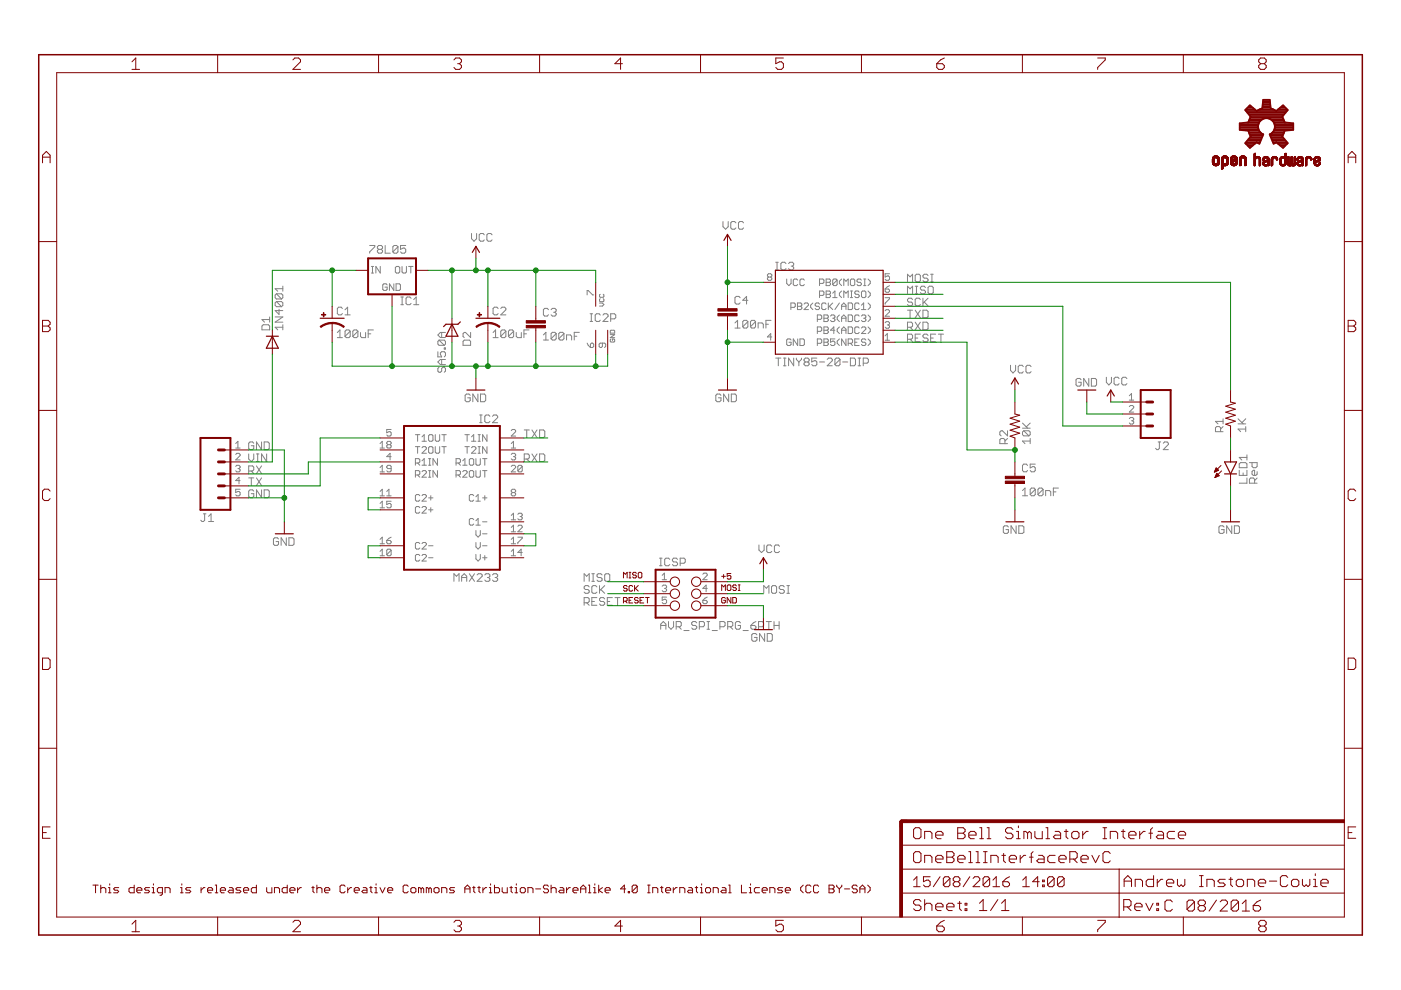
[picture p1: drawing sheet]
<svg xmlns="http://www.w3.org/2000/svg" width="297mm" height="210mm" viewBox="0 0 297 210" stroke-linecap="round" stroke-linejoin="round" font-family="sans-serif">
<g fill="none" stroke="#808080" stroke-width=".21">
<path d="M78.4 52h1.1v.3l-1.1 1.1v.3M78.7 57.9h.5M78.7 56.5h.5M79 56.5v1.4M80.3 52.9l-.3-.3v-.3l.3-.3h.5l.3 .3v.3l-.3 .3M80.3 52.9l-.3 .2v.3l.3 .3h.5l.3-.3v-.3l-.3-.2M80.3 52.9h.5M80.6 56.5v1.4l-.9-1.4v1.4M81.7 52v1.7h1M83.8 56.7l.3-.2h.4l.3 .2v1l-.3 .2h-.4l-.3-.2zM84.4 52.3l-.3-.3h-.5l-.3 .3v1.1M84.4 52.3v1.1l-.3 .3h-.5l-.3-.3"/>
<path d="M84.4 52.3l-1.1 1.1M85.2 56.5v1.2l.3 .2h.4l.3-.2v-1.2M86 52h-1.1v.9l.6-.3h.2l.3 .3v.5l-.3 .3h-.5l-.3-.3M86.6 56.5h1M87.1 56.5v1.4M100 49.5v1.1l.5 .5 .5-.5v-1.1M102.7 49.8l-.3-.3h-.5l-.3 .3v1.1l.3 .2h.5l.3-.2M104.3 49.8l-.2-.3h-.6l-.3 .3v1.1l.3 .2h.6l.2-.2M153.3 47v1.1l.5 .5 .6-.5v-1.1M156 47.2l-.3-.2h-.5l-.3 .2v1.1l.3 .3h.5l.3-.3M157.6 47.2l-.2-.2h-.6l-.2 .2v1.1l.2 .3h.6l.2-.3M162.9 58.7l-.2-.2 .2-.5h.5l.2 .3-.2 .4"/>
<path d="M162.9 58.7l-.2 .3 .2 .4h.5l.2-.2-.2-.5M162.9 58.7h.5M164.5 57.2h.5M164.5 55.6h.5M164.7 55.6v1.6M166.6 55.9l-.2-.3h-.6l-.2 .3v1.1l.2 .2h.6l.2-.2M166.8 59.2v.9l.5 .5 .4-.5v-.9M167.2 55.9l.3-.3h.5l.3 .3v.3l-.3 .2M167.7 56.4h.3M168 56.4l.3 .3v.3l-.3 .2h-.5l-.3-.2M169.1 59.4l-.2-.2h-.5l-.2 .2v.9l.2 .3h.5l.2-.3M170.5 59.4l-.2-.2h-.5l-.2 .2v.9l.2 .3h.5l.2-.3"/>
<path d="M175.2 59.2h.7l.2 .2-.2 .5 .2 .4-.2 .3h-.7zM175.2 59.9h.7M177.5 59.4l-.3-.2h-.4l-.2 .2v.9M177.5 59.4v.9l-.3 .3h-.4l-.2-.3M177.5 59.4l-.9 .9M178.4 59.2l-.4 .4v.5l.4 .5M180.3 59.4l.2-.2h.5l.2 .2v.9l-.2 .3h-.5l-.2-.3zM182.6 59.4l-.2-.2h-.5l-.2 .2 .2 .5h.5l.2 .2-.2 .5h-.5l-.2-.3M183.1 59.2h.5M183.3 59.2v1.4M184 59.2l.5 .4v.5l-.5 .5M188.6 58h-.9v.7l.7-.2 .2 .2v.5l-.2 .2h-.5l-.2-.2"/>
<path d="M192.4 59.8v-1.7l.6 .6 .5-.6v1.7M194 58.4l.3-.3h.6l.2 .3v1.1l-.2 .3h-.6l-.3-.3zM196.8 58.4l-.3-.3h-.5l-.3 .3v.3l.3 .3h.5l.3 .2v.3l-.3 .3h-.5l-.3-.3M197.3 58.1h.6M197.3 59.8h.6M197.6 58.1v1.7M55.5 69.1l.3-.2h1.1l.3 .2v.8h-1.7zM57.2 67.2v1.1M57.2 67.8h-1.7l.6 .5M58.3 67.2h1.7l-1.7 1.1h1.7M58.6 62.3h1.1l.3 .3v.5l-.3 .3M58.6 63.9h1.1l.3 .3v.5l-.3 .3"/>
<path d="M58.6 63.9l-.3 .3v.5l.3 .3h1.1M58.6 62.3l-.3 .3v.5l.3 .3h1.1M58.6 63.9l1.1 1.1M58.6 62.3l1.1 1.1M59.2 65.6v1.1l-.9-.9h1.7M60 69.4h-1.7l.6 .5M60 60.7v1M60 68.9v1M60 61.2h-1.7l.6 .5M71.5 70.5l.6-.5v1.6M71.5 71.6h1.1M72.6 65.4l-.3-.3h-.5l-.3 .3v1.1l.3 .3h.5l.3-.3"/>
<path d="M73.2 66.8h1.1M73.2 65.7l.5-.6v1.7M74.3 70.2v1.1l-.3 .3h-.6l-.2-.3M74.3 70.2l-.3-.2h-.6l-.2 .2v1.1M74.3 70.2l-1.1 1.1M75.9 70.2v1.1l-.3 .3h-.5l-.3-.3M75.9 70.2l-.3-.2h-.5l-.3 .2v1.1M75.9 70.2l-1.1 1.1M76.4 70.5v.8l.3 .3h.8v-1.1M78.1 70.8h.5M79.2 70h-1.1v1.6M82.1 60.4l-.2-.2h-.5l-.2 .2v.9l.2 .3h.5l.2-.3v-.4h-.5"/>
<path d="M83.5 60.2v1.4l-.9-1.4v1.4M84 60.2h.7l.2 .2v.9l-.2 .3h-.7zM85 64.6h.5M85 63h.5M85.3 63v1.6M87.2 63.2l-.3-.2h-.6l-.2 .2v1.1l.2 .3h.6l.3-.3M87.7 64.6h1.1M87.7 63.5l.5-.5v1.6M92.8 74.6v1.1h.8l-.2-.6v-.3l.2-.2h.6l.2 .2v.6l-.2 .3M93.1 77.9l-.3 .2v.6l.3 .2h.3l.2-.2v-.6l.3-.2h.3l.2 .2v.6l-.2 .2M93.1 72.1l-.3 .3v.5l.3 .3h1.1M93.1 72.1h1.1l.2 .3v.5l-.2 .3"/>
<path d="M93.1 72.1l1.1 1.1M93.6 70.5v1.1M93.6 76.2v1.1M94.2 73.8h.2v.2h-.2zM94.4 76.2h-1l-.6 .6 .6 .5h1M94.4 70.5h-1l-.6 .5 .6 .6h1M98.4 72.1h1.1l.3 .3v.8h-1.6v-.8zM99.8 70.5v1.1l-1.1-1.1h-.3l-.2 .3v.5l.2 .3M104.5 71.6h1.1M104.5 70.5l.6-.5v1.6M105.6 65.4l-.3-.3h-.5l-.3 .3v1.1l.3 .3h.5l.3-.3M106.2 65.4l.2-.3h.6l.3 .3v.3l-1.1 1.1h1.1"/>
<path d="M107.3 70.2v1.1l-.3 .3h-.6l-.2-.3M107.3 70.2l-.3-.2h-.6l-.2 .2v1.1M107.3 70.2l-1.1 1.1M108.9 70.2v1.1l-.3 .3h-.5l-.3-.3M108.9 70.2l-.3-.2h-.5l-.3 .2v1.1M108.9 70.2l-1.1 1.1M109.5 70.5v.8l.2 .3h.8v-1.1M111.1 70.8h.5M112.2 70h-1.1v1.6M115.2 71l.5-.5v1.6M115.2 72.1h1.1M116.3 65.7l-.3-.3h-.5l-.3 .3v1l.3 .3h.5l.3-.3"/>
<path d="M116.8 65.7l.3-.3h.5l.3 .3v.2l-.3 .3M117.4 66.2h.2M117.6 66.2l.3 .3v.2l-.3 .3h-.5l-.3-.3M117.9 70.7v1.1l-.3 .3h-.5l-.3-.3M117.9 70.7l-.3-.2h-.5l-.3 .2v1.1M117.9 70.7l-1.1 1.1M119.6 70.7v1.1l-.3 .3h-.6l-.2-.3M119.6 70.7l-.3-.2h-.6l-.2 .2v1.1M119.6 70.7l-1.1 1.1M120.1 72.1v-1.1h.8l.3 .3v.8M121.8 71.3h.5M122.8 70.5h-1v1.6"/>
<path d="M124.5 62.5v-.9h.2l.9 .9h.3M124.5 72.7l.7 1M125.1 68.2h.5M125.1 66.5h.5M125.2 73l.2-.3 .5 .3v.4l-.3 .3h-.4zM125.4 66.5v1.7M127.1 64.3h.6l.3 .3-.3 .3h-.6M127.3 63.3l-.2 .2 .2 .5h.6l.1-.2-.1-.5M127.3 62.4l-.2 .1 .2 .5h.6l.1-.1-.1-.5M127.3 66.8l-.3-.3h-.5l-.3 .3v1.1l.3 .3h.5l.3-.3M127.7 72.7v.7l-.2 .3-.5-.3v-.4l.3-.3h.9l.2 .3v.4l-.2 .3M127.8 66.8l.3-.3h.6l.2 .3v.3l-1.1 1.1h1.1"/>
<path d="M129.4 71h.9l-.9 .6h.9M129.5 67.6h.8l.3-.2v-.6l-.3-.3h-.8v1.7M129.5 71.9l-.1 .2 .1 .4h.7l.1-.2-.1-.4h-.3v.3M129.5 70h.7l.1 .2v.4h-.9v-.4zM155.8 68.5l.6-.6v1.7M155.8 69.6h1.1M156.9 63.1l-.2-.3h-.6l-.3 .3v1.1l.3 .3h.6l.2-.3M158.6 68.2v1.1l-.3 .3h-.6l-.2-.3M158.6 68.2l-.3-.3h-.6l-.2 .3v1.1M158.6 68.2l-1.1 1.1M158.6 63.7h-1.1l.8-.9v1.7M160.2 68.2v1.1l-.3 .3h-.5l-.3-.3"/>
<path d="M160.2 68.2l-.3-.3h-.5l-.3 .3v1.1M160.2 68.2l-1.1 1.1M160.7 69.6v-1.1h.9l.2 .2v.9M162.4 68.7h.5M163.5 67.9h-1.1v1.7M163.6 71.4h-.9l.7-.7v1.4M164.5 75.9h1.1M165 75.9v1.7M166.1 75.9h.5M166.1 77.6h.5M166.4 75.9v1.7M167.7 65.2h.7l.2-.3v-.4l-.2-.3h-.7v1.4"/>
<path d="M167.7 72.1l-.2-.2h-.5l-.2 .2v.9l.2 .3h.5l.2-.3v-.4h-.4M168.3 75.9v1.7l-1.1-1.7v1.7M168.8 75.9v.3l.6 .6M169.1 64.2h.7l.2 .3-.2 .4 .2 .5-.2 .2h-.7zM169.1 64.9h.7M169.1 71.9v1.4l-.9-1.4v1.4M169.4 76.8v.8M169.6 71.9h.7l.2 .2v.9l-.2 .3h-.7zM169.9 75.9v.3l-.5 .6M170.5 64.5l.2-.3h.5l.2 .3v.2l-.9 .9h.9M170.8 76.8l-.3-.3v-.3l.3-.3h.5l.3 .3v.3l-.3 .3M170.8 76.8l-.3 .2v.3l.3 .3h.5l.3-.3v-.3l-.3-.2"/>
<path d="M170.8 76.8h.5M172.3 64.2l-.4 .5v.5l.4 .4M173.2 75.9h-1.1v.9l.6-.3h.2l.3 .3v.5l-.3 .3h-.5l-.3-.3M173.3 70.3h.7l.2-.3v-.4l-.2-.3h-.7v1.4M173.3 67.7h.7l.2-.2v-.5l-.2-.2h-.7v1.4M173.3 72.8h.7l.2-.2v-.5l-.2-.2h-.7v1.4M173.8 76.8h1M173.8 60.1h.7l.2-.2v-.5l-.2-.2h-.7v1.4M173.8 62.6h.7l.2-.2v-.5l-.2-.2h-.7v1.4M173.8 64.5l-.3-.3h-.4l-.3 .3 .3 .4h.4l.3 .3-.3 .4h-.4l-.3-.2M174.7 66.8h.7l.2 .2-.2 .5 .2 .4-.2 .3h-.7zM174.7 69.3h.7l.2 .3-.2 .4 .2 .5-.2 .2h-.7z"/>
<path d="M174.7 71.9h.7l.2 .2-.2 .5 .2 .4-.2 .3h-.7zM174.7 72.6h.7M174.7 67.5h.7M174.7 70h.7M175.2 61.7h.7l.2 .2-.2 .5 .2 .5-.2 .2h-.7zM175.2 64.5l-.3-.3h-.4l-.3 .3v.9l.3 .2h.4l.3-.2M175.2 62.4h.7M175.4 76.2l.3-.3h.5l.3 .3v.3l-1.1 1.1h1.1M175.6 64.2v1.4M175.9 64.9l.7 .7M176.1 67l.2-.2h.5l.2 .2-.2 .5M176.6 62.2l.4-.5v1.4"/>
<path d="M176.6 63.1h.9M176.6 64.2l-1 1M176.6 67.5h.2M176.8 67.5l.2 .2-.2 .5h-.5l-.2-.3M177 71.9h-.9v.7l.7-.3 .2 .3v.4l-.2 .3h-.5l-.2-.3M177 70h-.9l.7-.7v1.4M178 66.8l-.5 .4v.5l.5 .5M178 71.9l-.5 .4v.5l.5 .5M178 69.3l-.5 .5v.5l.5 .4M178 64.2l-1 1.4M178.1 76.2l-.3-.3h-.5l-.3 .3v1.1M178.1 76.2v1.1l-.3 .3h-.5l-.3-.3"/>
<path d="M178.1 76.2l-1.1 1.1M178.4 61.7l-.4 .5v.4l.4 .5M178.4 65.6v-.9l.5-.5 .5 .5v.9M178.4 68.2v-1l.5-.4 .5 .4v1M178.4 70.7v-.9l.5-.5 .5 .5v.9M178.4 64.9h1M178.4 67.5h1M178.4 70h1M178.6 76.8h1.1M178.9 60.6v-1.4l.5 .4 .4-.4v1.4M178.9 63.1v-1.4l.5 .5 .4-.5v1.4M179.4 71.9v1.4l-1-1.4v1.4"/>
<path d="M179.8 64.2h.7l.3 .3v.9l-.3 .2h-.7zM179.8 72.8h.7l.3-.2v-.5l-.3-.2h-.7v1.4M179.8 66.8h.7l.3 .2v.9l-.3 .3h-.7zM179.8 69.3h.7l.3 .3v.9l-.3 .2h-.7zM180.3 75.9h.8l.3 .3v1.1l-.3 .3h-.8zM180.3 61.7h.5M180.3 63.1h.5M180.3 72.8l.5 .5M180.5 61.7v1.4M181.2 72.6h.5M181.9 75.9h.6M181.9 77.6h.6"/>
<path d="M182.2 61.9l-.3-.2h-.4l-.3 .2 .3 .5h.4l.3 .2-.3 .5h-.4l-.3-.2M182.2 64.5l-.3-.3h-.4l-.3 .3v.9l.3 .2h.4l.3-.2M182.2 67l-.3-.2h-.4l-.3 .2v.9l.3 .3h.4l.3-.3M182.2 69.6l-.3-.3h-.4l-.3 .3v.9l.3 .2h.4l.3-.2M182.2 71.9h-1v1.4h1M182.2 75.9v1.7M182.6 67l.3-.2h.4l.3 .2-.3 .5M182.6 69.6l.3-.3h.4l.3 .3v.2l-1 .9h1M182.6 65.6h1M182.6 64.7l.5-.5v1.4M182.9 61.7h.4l.3 .2v1l-.3 .2h-.4l-.3-.2v-1zM183 77h.8l.3-.2v-.6l-.3-.3h-.8v1.7"/>
<path d="M183.1 60.6h.5M183.1 67.5h.2M183.3 67.5l.3 .2-.3 .5h-.4l-.3-.3M183.6 72.1l-.3-.2h-.4l-.3 .2 .3 .5h.4l.3 .2-.3 .5h-.4l-.3-.3M184 66.8l.5 .4v.5l-.5 .5M184 61.7l.5 .5v.4l-.5 .5M184 64.2l.5 .5v.5l-.5 .4M184 69.3l.5 .5v.5l-.5 .4M184 71.9l.5 .4v.5l-.5 .5M187.7 72.1h.9M187.7 61.3h.7l.2 .4-.2 .3h-.5l-.2-.3zM187.7 63.1h.9v.3l-.9 .9v.2"/>
<path d="M187.7 65.9l.2-.2h.5l.2 .2v.2l-.9 1h.9M187.7 68.4l.2-.2h.5l.2 .2-.2 .5M187.7 71.2l.4-.5v1.4M188.1 68.9h.3M188.4 68.9l.2 .2-.2 .5h-.5l-.2-.2M188.6 60.6l-.9 .7M192.4 69.4h.8l.3-.3v-.5l-.3-.3h-.8v1.6M192.4 62.3v-1.6l.6 .5 .5-.5v1.6M192.4 71.9h.8l.3-.2v-.6l-.3-.3h-.8v1.7M192.4 65.8h1.1M193 71.9l.5 .6M193 65.8v1.6"/>
<path d="M193 69.4l.5 .5M193.5 63.5l-.3-.3h-.5l-.3 .3v.3l.3 .3h.5l.3 .2v.3l-.3 .3h-.5l-.3-.3M194 62.3h.6M194 60.7h.6M194 71.7h.6M194 65.8l1.1 1.6M194 68.3l1.1 1.6M194.3 60.7v1.6M195.1 63.5l-.2-.3h-.6l-.3 .3v1.1l.3 .3h.6l.2-.3M195.1 70.8h-1.1v1.7h1.1M195.1 65.8l-1.1 1.6M195.1 68.3l-1.1 1.6"/>
<path d="M195.7 68.3h.8l.3 .3v1.1l-.3 .2h-.8zM195.7 65.8h.8l.3 .2v1.1l-.3 .3h-.8zM195.7 63.2v1.7M196 64.1l.8 .8M196.2 61l-.3-.3h-.5l-.3 .3v.2l.3 .3h.5l.3 .3v.2l-.3 .3h-.5l-.3-.3M196.8 61l.2-.3h.6l.3 .3v1l-.3 .3h-.6l-.2-.3zM196.8 71.1l-.3-.3h-.5l-.3 .3v.3l.3 .3h.5l.3 .2v.3l-.3 .3h-.5l-.3-.3M196.8 63.2l-1.1 1.1M197.3 71.7h.6M198.4 70.8h-1.1v1.7h1.1M198.9 70.8h1.1M199.5 70.8v1.7"/>
<path d="M214.2 77.4v1.1l.6 .6 .5-.6v-1.1M217 77.7l-.3-.3h-.5l-.3 .3v1.1l.3 .3h.5l.3-.3M218.6 77.7l-.3-.3h-.5l-.3 .3v1.1l.3 .3h.5l.3-.3M234.6 80v1.1l.5 .5 .5-.5v-1.1M50 96.4l.2-.3h.5l.2 .3v.2l-.9 .9h.9M50 95h.9M50 98.9l.2-.2h.5l.2 .2-.2 .5M50 94l.4-.4v1.4M50.4 99.4h.3M50.7 99.4l.2 .2-.2 .5h-.5l-.2-.3M52.7 96.2v1.1l.6 .6 .5-.6v-1.1M52.7 99.9h.9l.2-.3v-.5l-.2-.3h-.9v1.6"/>
<path d="M53.3 99.9l.5 .5M53.8 94l-.2-.3h-.6l-.3 .3v1.1l.3 .2h.6l.2-.2v-.6h-.5M54.4 98.8l1.1 1.6M54.4 96.2h.5M54.4 97.9h.5M54.6 96.2v1.7M55.5 93.7v1.6l-1.1-1.6v1.6M55.5 98.8l-1.1 1.6M56 93.7h.8l.3 .3v1.1l-.3 .2h-.8zM56.5 96.2v1.7l-1-1.7v1.7M80.6 95h.9M80.6 94l.4-.4v1.4"/>
<path d="M80.6 99.1l.4-.4v1.4M82.2 94.3l-.2-.3 .2-.4h.5l.2 .2-.2 .5M82.2 94.3l-.2 .2v.3l.2 .2h.5l.2-.2v-.3l-.2-.2M82.2 94.3h.5M82.9 91.1h-.9v.7l.7-.3 .2 .3v.4l-.2 .3h-.5l-.2-.3M82.9 99.4h-.7l-.2-.3 .2-.4h.5l.2 .2v.9l-.2 .3h-.5l-.2-.3M82.9 96.8h-.9l.7-.7v1.4M88.1 92.2h.9M88.1 94.7h.9M88.1 98.2h.7l.2-.3v-.4l-.2-.3h-.7v1.4M88.5 92.2v1.4M88.5 94.7v1.4"/>
<path d="M88.5 98.2l.5 .4M89.5 93.6h.9M89.5 94.9l.2-.2h.5l.2 .2v.3l-.9 .9h.9M89.5 98.6h.9M89.5 92.6l.4-.4v1.4M89.5 97.7l.4-.5v1.4M90.9 97.2h.4M90.9 98.6h.4M90.9 99.8h.4M91.1 92.2h.5l.2 .2v.9l-.2 .3h-.5l-.2-.3v-.9zM91.1 94.7h.5l.2 .2v1l-.2 .2h-.5l-.2-.2v-1zM91.1 97.2v1.4"/>
<path d="M91.1 99.8v1.4M92.3 92.2v1.1l.2 .3h.5l.2-.3v-1.1M92.3 94.7v1.2l.2 .2h.5l.2-.2v-1.2M92.8 97.2v1.4l-1-1.4v1.4M92.8 99.8v1.4l-1-1.4v1.4M93.7 92.2h.9M93.7 94.7h.9M94.1 92.2v1.4M94.1 94.7v1.4M96.7 98.2h.7l.2-.3v-.4l-.2-.3h-.7v1.4M97.2 98.2l.4 .4M98.1 97.7l.5-.5v1.4"/>
<path d="M98.1 98.6h.9M98.6 92.2h.9M98.6 94.7h.9M99 92.2v1.4M99 94.7v1.4M99.7 83.8l-.3-.3h-.5l-.3 .3v1.1l.3 .3h.5l.3-.3v-.6h-.6M99.7 97.2h.5l.2 .3v.9l-.2 .2h-.5l-.2-.2v-.9zM99.7 99.8h.5l.2 .2v.9l-.2 .3h-.5l-.2-.3v-.9zM100 94.9l.2-.2h.5l.2 .2v.3l-.9 .9h.9M100 92.6l.4-.4v1.4M100 93.6h.9M100.9 97.2v1.2l.2 .2h.5l.2-.2v-1.2"/>
<path d="M100.9 99.8v1.1l.2 .3h.5l.2-.3v-1.1M101.3 83.5v1.7l-1.1-1.7v1.7M101.4 92.2h.4M101.4 93.6h.4M101.4 94.7h.4M101.4 96.1h.4M101.6 92.2v1.4M101.6 94.7v1.4M101.7 89.6h.5M101.7 88h.5M101.9 83.5h.8l.3 .3v1.1l-.3 .3h-.8zM102 88v1.6"/>
<path d="M102.3 97.2h1M102.3 99.8h1M102.8 97.2v1.4M102.8 99.8v1.4M103.3 92.2v1.4l-1-1.4v1.4M103.3 94.7v1.4l-1-1.4v1.4M103.9 88.3l-.3-.3h-.5l-.3 .3v1l.3 .3h.5l.3-.3M104.4 88.3l.3-.3h.5l.3 .3v.2l-1.1 1.1h1.1M108.4 94l.5-.4v1.4M108.4 91.3l.2-.2h.5l.2 .2v.2l-.9 1h.9M108.4 96.4l.2-.3h.5l.2 .3-.2 .4M108.4 98.9l.2-.2h.5l.2 .2v.2l-.9 1h.9"/>
<path d="M108.4 95h.9M108.9 96.8h.2M109.1 96.8l.2 .2-.2 .5h-.5l-.2-.2M110.7 98.9v.9l-.2 .3h-.5l-.2-.3M110.7 98.9l-.2-.2h-.5l-.2 .2v.9M110.7 98.9l-.9 .9M111.1 91.2h1.1M111.1 97.3h.9l.2-.3v-.5l-.2-.3h-.9v1.7M111.7 91.2v1.6M111.7 97.3l.5 .6M112.8 91.2l1.1 1.6M112.8 96.2l1.1 1.7"/>
<path d="M113.9 91.2l-1.1 1.6M113.9 96.2l-1.1 1.7M114.4 91.2h.8l.3 .2v1.1l-.3 .3h-.8zM114.4 96.2h.8l.3 .3v1.1l-.3 .3h-.8zM152.9 83.8l-.3-.3h-.6l-.2 .3v1.1l.2 .3h.6l.3-.3v-.6h-.6M154.5 83.5v1.7l-1.1-1.7v1.7M155 83.5h.9l.2 .3v1.1l-.2 .3h-.9zM213.1 94.1v-.9l-.3-.2h-.5l-.3 .2v.9h1.6M213.6 91.3v1.1l-1.1-1.1h-.2l-.3 .3v.6l.3 .2M213.6 93l-.5 .5M216.8 90.8h1.6M216.8 89.7l1.1 1.1"/>
<path d="M217.1 91.3h1l.3 .3v.6l-.3 .2M217.1 91.3l-.3 .3v.6l.3 .2h1M217.1 91.3l1 1.1M217.9 98.7l-.3-.3h-.5l-.3 .3v1.1l.3 .2h.5l.3-.2M218.4 93v1.1M218.4 93.5h-1.6l.5 .6M218.4 89.7l-.8 .8M219.5 98.4h-1.1v.8l.6-.3h.2l.3 .3v.6l-.3 .2h-.5l-.3-.2M229.2 80.5l-.3-.3h-.5l-.3 .3v1.1l.3 .3h.5l.3-.3v-.6h-.5M230.8 80.2v1.7l-1-1.7v1.7M231.4 80.2h.8l.3 .3v1.1l-.3 .3h-.8zM237.3 80.3l-.3-.3h-.5l-.3 .3v1l.3 .3h.5l.3-.3"/>
<path d="M238.9 80.3l-.2-.3h-.6l-.3 .3v1l.3 .3h.6l.2-.3M239.4 83.9l.5-.5v1.4M239.4 84.8h1M239.4 86.2l.3-.2h.4l.3 .2v.2l-1 1h1M239.4 88.8l.3-.3h.4l.3 .3-.3 .4M239.9 89.2h.2M240.1 89.2l.3 .3-.3 .4h-.4l-.3-.2M245.6 93.7h.5M245.8 93.7v1.4l-.2 .2h-.3l-.3-.2M246.6 94l.3-.3h.6l.2 .3v.2l-1.1 1.1h1.1M258.8 91.5v-.8l-.3-.3h-.5l-.3 .3v.8h1.6M259.3 90.4l-.5 .6"/>
<path d="M259.3 89.3h-1.6l.5 .6M259.3 88.8v1.1M262.5 89.9h1.6M262.5 88.8l1.1 1.1M262.7 99.7v1.1h1.7v-1.1M263 98.1h1.1l.3 .3v.8h-1.7v-.8zM264.1 91h-1.6l.5 .5M264.1 90.4v1.1M264.1 88.8l-.8 .8M264.4 96.4v1.1M264.4 97h-1.7l.6 .5M264.9 98.1h1.6v.8l-.2 .3h-.6l-.2-.3v-.8"/>
<path d="M266.5 100v.5l-.2 .3h-.6l-.2-.3v-.5l.2-.3h.3v1.1M43.1 108.9h.6M43.4 108.9v1.4l-.3 .3h-.3l-.2-.3M44.2 110.6h1.1M44.2 109.5l.5-.6v1.7M50.9 103.7h-.9v.7l.4-.2 .5 .2v.5l-.2 .2h-.5l-.2-.2M50.9 101.9h-.9l.7-.7v1.4M52.7 101.3h1.1M53.3 101.3v1.7M53.8 104.1l-.2-.2h-.6l-.3 .2v1.1l.3 .3h.6l.2-.3v-.5h-.5M54.4 101.3l1.1 1.7M55.5 103.9v1.6l-1.1-1.6v1.6"/>
<path d="M55.5 101.3l-1.1 1.7M56 103.9h.8l.3 .2v1.1l-.3 .3h-.8zM59.1 114.3l-.3-.3h-.5l-.3 .3v1.1l.3 .2h.5l.3-.2v-.6h-.6M60.7 114v1.6l-1.1-1.6v1.6M61.3 114h.8l.2 .3v1.1l-.2 .2h-.8zM80.6 105.1h.9M80.6 115.3h.9M80.6 100.1h.9M80.6 106.7l.4-.4v1.4M80.6 104.2l.4-.5v1.4M80.6 114.4l.4-.5v1.4M80.6 116.9l.4-.5v1.4"/>
<path d="M80.6 107.7h.9M80.6 117.8h.9M82 105.1h.9M82 114.6h.7l.2 .5-.2 .2h-.5l-.2-.2zM82 104.2l.5-.5v1.4M82.9 106.3h-.9v.7l.5-.3 .4 .3v.4l-.2 .3h-.5l-.2-.3M82.9 116.7l-.2-.3h-.5l-.2 .3v.9M82.9 116.7v.9l-.2 .2h-.5l-.2-.2M82.9 113.9l-.9 .7M82.9 116.7l-.9 .9M88.1 100.7h.7l.2-.2v-.5l-.2-.2h-.7v1.4M88.5 100.7l.5 .5"/>
<path d="M89 107.6l-.2-.2h-.5l-.2 .2v1l.2 .2h.5l.2-.2M89 105.1l-.2-.2h-.5l-.2 .2v.9l.2 .3h.5l.2-.3M89 115.3l-.2-.3h-.5l-.2 .3v.9l.2 .2h.5l.2-.2M89 117.8l-.2-.2h-.5l-.2 .2v.9l.2 .3h.5l.2-.3M89.5 107.6l.2-.2h.5l.2 .2v.3l-.9 .9h.9M89.5 105.1l.2-.2h.5l.2 .2v.2l-.9 1h.9M89.5 115.3l.2-.3h.5l.2 .3v.2l-.9 .9h.9M89.5 100l.2-.2h.5l.2 .2v.2l-.9 1h.9M89.5 117.8l.2-.2h.5l.2 .2v.2l-.9 1h.9M90.9 115.7h.9M90.9 105.6h.9M90.9 101.2h.4"/>
<path d="M90.9 108.1h.9M90.9 118.3h.9M91.3 105.1v.9M91.3 107.6v1M96.7 100.7h.7l.2-.2v-.5l-.2-.2h-.7v1.4M97.2 100.7l.4 .5M98.1 100l.2-.2h.5l.2 .2v.2l-.9 1h.9M100.4 105.1l-.2-.2h-.5l-.2 .2v.9l.2 .3h.5l.2-.3M100.4 110.2l-.2-.3h-.5l-.2 .3v.9l.2 .2h.5l.2-.2M100.9 105.3l.5-.4v1.4M100.9 110.4l.5-.5v1.4M100.9 112.5v.9l.5 .5 .4-.5v-.9"/>
<path d="M100.9 115v1l.5 .4 .4-.4v-1M100.9 117.6v.9l.5 .5 .4-.5v-.9M100.9 111.3h.9M100.9 106.3h.9M102.3 115.7h1M102.3 113.2h1M102.3 110.6h1M102.3 105.6h1M102.3 118.3h1M102.8 105.1v.9M102.8 117.8v.9M108.4 114.4l.5-.5v1.4"/>
<path d="M108.4 109.3l.5-.5v1.4M108.4 111.8l.5-.4v1.4M108.4 116.9l.5-.5v1.4M108.4 115.3h.9M108.4 112.8h.9M108.4 110.2h.9M108.4 117.8h.9M108.6 104.4l-.2 .3 .2 .4h.5l.2-.2-.2-.5M108.6 104.4l-.2-.2 .2-.5h.5l.2 .3-.2 .4M108.6 104.4h.5M109.8 113.9h.9v.2l-.9 1v.2M109.8 109.1l.2-.3h.5l.2 .3-.2 .4"/>
<path d="M109.8 111.6l.2-.2h.5l.2 .2v.2l-.9 1h.9M110.3 109.5h.2M110.5 109.5l.2 .2-.2 .5h-.5l-.2-.2M110.7 117.1h-.9l.7-.7v1.4M139.8 120h.6M139.8 118.3h.6M140.1 118.3v1.7M142 118.6l-.3-.3h-.5l-.3 .3v1.1l.3 .3h.5l.3-.3M143.7 118.6l-.3-.3h-.6l-.2 .3v.3l.2 .2h.6l.3 .3v.3l-.3 .3h-.6l-.2-.3M144.2 119.4h.8l.3-.3v-.5l-.3-.3h-.8v1.7M160.9 115.5v1.1l.6 .6 .5-.6v-1.1M163.6 115.8l-.2-.3h-.6l-.2 .3v1.1l.2 .3h.6l.2-.3"/>
<path d="M165.3 115.8l-.3-.3h-.5l-.3 .3v1.1l.3 .3h.5l.3-.3M213.8 111.7l-.3-.2h-.5l-.3 .2v1.1l.3 .3h.5l.3-.3v-.5h-.5M215.4 111.5v1.6l-1-1.6v1.6M216 111.5h.8l.3 .2v1.1l-.3 .3h-.8zM216.8 104l.5-.5v1.6M216.8 105.1h1.1M219.5 103.8v1l-.3 .3h-.5l-.3-.3M219.5 103.8l-.3-.3h-.5l-.3 .3v1M219.5 103.8l-1.1 1M221.1 103.8v1l-.2 .3h-.6l-.2-.3M221.1 103.8l-.2-.3h-.6l-.2 .3v1M221.1 103.8l-1 1"/>
<path d="M221.7 105.1v-1.1h.8l.3 .3v.8M223.3 104.3h.6M224.4 103.5h-1.1v1.6M259.5 111.7l-.3-.2h-.5l-.3 .2v1.1l.3 .3h.5l.3-.3v-.5h-.5M261.2 111.5v1.6l-1.1-1.6v1.6M261.7 111.5h.8l.3 .2v1.1l-.3 .3h-.8zM263.6 100.3v.5M264.4 101.3v1.1h-1.7M266 102.4v-.8l-.3-.3h-.5l-.3 .3v.8h1.6M266.5 101.3l-.5 .6M96.2 123.3v-1.7l.6 .6 .5-.6v1.7M97.9 123.3v-1.1l.5-.6 .6 .6v1.1"/>
<path d="M97.9 122.4h1.1M99.5 121.6l1.1 1.7M100.6 121.6l-1.1 1.7M101.2 121.9l.2-.3h.6l.2 .3v.3l-1 1.1h1M102.8 121.9l.3-.3h.5l.3 .3v.3l-.3 .2M103.3 122.4h.3M103.6 122.4l.3 .3v.3l-.3 .3h-.5l-.3-.3M104.4 121.9l.3-.3h.5l.3 .3v.3l-.3 .2M105 122.4h.2M105.2 122.4l.3 .3v.3l-.3 .3h-.5l-.3-.3M123.8 123.3v-1.7l.6 .6 .5-.6v1.7M123.8 127.8h.9l.2-.3v-.5l-.2-.3h-.9v1.6"/>
<path d="M124.4 127.8l.5 .5M124.9 124.4l-.2-.2h-.6l-.3 .2v.3l.3 .3h.6l.2 .3v.2l-.2 .3h-.6l-.3-.3M125.5 123.3h.5M125.5 121.6h.5M125.5 127.5h.5M125.8 121.6v1.7M126.6 124.4l-.3-.2h-.5l-.3 .2v1.1l.3 .3h.5l.3-.3M126.6 126.7h-1.1v1.6h1.1M127.1 124.2v1.6M127.4 125l.8 .8M127.7 121.9l-.3-.3h-.6l-.2 .3v.3l.2 .2h.6l.3 .3v.3l-.3 .3h-.6l-.2-.3M128.2 121.9l.3-.3h.5l.3 .3v1.1l-.3 .3h-.5l-.3-.3z"/>
<path d="M128.2 127l-.3-.3h-.5l-.3 .3v.3l.3 .2h.5l.3 .3v.3l-.3 .2h-.5l-.3-.2M128.2 124.2l-1.1 1.1M128.8 127.5h.5M129.8 126.7h-1v1.6h1M130.4 126.7h1.1M130.9 126.7v1.6M140.1 133.4v-1.1l.5-.5 .6 .5v1.1M140.1 132.6h1.1M140.4 122l.5-.5v1.4M140.4 122.9h.9M140.4 124.3l.2-.2h.5l.2 .2-.2 .5M140.9 124.8h.2"/>
<path d="M141.1 124.8l.2 .2-.2 .5h-.5l-.2-.3M141.3 126.6h-.9v.7l.5-.2 .4 .2v.5l-.2 .2h-.5l-.2-.2M141.7 131.8v1.1l.6 .5 .5-.5v-1.1M143.4 132.9h.8l.2-.3v-.5l-.2-.3h-.8v1.6M143.9 132.9l.5 .5M145 133.7h1.1M147.7 132.1l-.3-.3h-.5l-.3 .3v.2l.3 .3h.5l.3 .3v.2l-.3 .3h-.5l-.3-.3M148.3 132.9h.8l.3-.3v-.5l-.3-.3h-.8v1.6M149 121.8l.2-.3h.5l.2 .3v.2l-.9 .9h.9M149 127.3h.7l.2 .5-.2 .2h-.5l-.2-.2zM149.9 131.8h.6M149.9 133.4h.6"/>
<path d="M149.9 124.8h-.9l.7-.7v1.4M149.9 126.6l-.9 .7M150.2 131.8v1.6M151 133.7h1.1M152.6 132.9h.9l.2-.3v-.5l-.2-.3h-.9v1.6M154.3 132.9h.8l.3-.3v-.5l-.3-.3h-.8v1.6M154.8 132.9l.6 .5M157 132.1l-.3-.3h-.5l-.3 .3v1l.3 .3h.5l.3-.3v-.5h-.5M157.5 133.7h1.1M159.2 132.6h.8l.3 .3v.2l-.3 .3h-.5l-.3-.3zM160.3 131.8l-.6 .3-.5 .5M160.5 134.6l-.3-.3h-.5l-.3 .3v1.1l.3 .3h.5l.3-.3v-.6h-.6"/>
<path d="M160.8 132.9h.8l.3-.3v-.5l-.3-.3h-.8v1.6M161.9 125.8v-1.6l.6 .5 .5-.5v1.6M162.1 134.3v1.7l-1.1-1.7v1.7M162.5 131.8h1.1M162.7 134.3h.8l.2 .3v1.1l-.2 .3h-.8zM163 131.8v1.6M163.8 124.2h.6l.3 .2v1.1l-.3 .3h-.6l-.2-.3v-1.1zM164.1 132.6h1.1M164.1 131.8v1.6M165.2 131.8v1.6M166.3 124.4l-.3-.2h-.5l-.3 .2v.3l.3 .3h.5l.3 .3v.2l-.3 .3h-.5l-.3-.3M166.8 124.2h.6"/>
<path d="M166.8 125.8h.6M167.1 124.2v1.6"/>
</g>
<g fill="none" stroke="#800000" stroke-width=".21">
<path d="M12 15.4h273v179h-273zM28 13.1l.8-.8v2.4M28 14.7h1.6M46.1 11.6v3.8M62.1 12.7l.4-.4h.8l.4 .4v.4l-1.6 1.6h1.6M80.3 11.6v3.8M96.2 12.7l.4-.4h.8l.4 .4v.4l-.4 .4M97 13.5h.4M97.4 13.5l.4 .4v.4l-.4 .4h-.8l-.4-.4M114.4 11.6v3.8M132 13.5h-1.6l1.2-1.2v2.4M148.5 11.6v3.8"/>
<path d="M166.1 12.3h-1.6v1.2l.8-.4h.4l.4 .4v.8l-.4 .4h-.8l-.4-.4M182.6 11.6v3.8M198.6 13.5h1.2l.4 .4v.4l-.4 .4h-.8l-.4-.4zM200.2 12.3l-.8 .4-.8 .8M216.8 11.6v3.8M232.7 12.3h1.6v.4l-1.6 1.6v.4M250.9 11.6v3.8M267.3 13.5l-.4-.4v-.4l.4-.4h.8l.4 .4v.4l-.4 .4M267.3 13.5l-.4 .4v.4l.4 .4h.8l.4-.4v-.4l-.4-.4M267.3 13.5h.8M9 34.5v-1.6l.8-.8 .8 .8v1.6M9 33.3h1.6"/>
<path d="M257 34.5h.5M257 34.4h.4M257 34.3h.4M257 34.2h.4M257 34.1h.4M257 34h.4M257 33.9h.4M257 33.8h.4M257 33.7h.4M257.1 34.5l.4 .1M257.1 33.6h.4M257.1 34.7h.6"/>
<path d="M257.1 34.6h.5M257.1 34.6h.4M257.1 34.8h1.3M257.2 34.8h1.2M257.2 33.4h1.2M257.2 33.3l1.2 .1M257.2 34.9h1.2M257.2 33.3h1.2M257.3 33.3h1M257.3 35h1M257.3 33.2h1M257.4 35h.8"/>
<path d="M257.4 33.1h.8M257.4 35.1h.8M257.5 33.7h-.5M257.5 33.5l-.4 .1M257.5 33.1h.5M257.6 35.1h.4M257.6 33.5h-.5M257.6 33h.3M258 33.5h.5M258 34.6h.5M258.1 33.6h.4M258.1 34.5h.4"/>
<path d="M258.1 34.4h.4M258.1 34.3h.4M258.1 34.2h.4M258.1 34.1h.4M258.1 34h.4M258.1 33.9h.4M258.1 33.8h.4M258.1 33.7h.4M258.4 33.4l-1.3 .1M258.5 34.7h-.6M258.5 34.6l-.5 .1M259 35.7h.4"/>
<path d="M259 35.6h.4M259 35.5h.4M259 35.4h.4M259 35.3h.4M259 35.2h.4M259 35h1.1M259 34.9h1.3M259 34.8h1.4M259 34.7h.6M259 34.6l.5 .1M259 34.6h.4M259 34.5h.4"/>
<path d="M259 34.4h.4M259 34.3h.4M259 34.2h.4M259 34.1h.4M259 34h.4M259 33.9h.4M259 33.8h.4M259 33.7h.4M259 33.6h.4M259.1 33.4h1.2M259.1 33.3h1.2M259.2 35.8h-.2"/>
<path d="M259.2 33.3h1M259.2 33.2h1M259.3 35.8h-.3M259.3 33.1h.8M259.4 35.7l-.4 .1M259.4 35.1l-.4 .1M259.4 33.6h-.4M259.5 33.5h-.5M259.5 33.1h.5M259.5 35.1h.4M259.5 33h.3M259.9 33.5h.5"/>
<path d="M259.9 34.7h.5M259.9 33.5l.5 .1M260 34.6h.4M260 33.6h.4M260 34.5h.4M260 33.7h.4M260.1 34.4h.3M260.1 34.3h.3M260.1 34.2h.3M260.1 34.1h.3M260.1 34h.3M260.1 33.9h.3"/>
<path d="M260.1 33.8h.3M260.1 35.1h-1.1M260.2 35h-1.2M260.3 34.9h-1.3M260.3 34.8h-1.3M260.4 33.4l-1.4 .1M260.4 34.7h-.6M260.9 34.6h.5M260.9 34.6h.4M260.9 34.5h.4M260.9 34.4h.4M260.9 34h1.4"/>
<path d="M260.9 33.9h.4M260.9 33.8h.3M260.9 33.8h.4M260.9 33.7h.4M260.9 33.6h.4M260.9 34.7h.6M260.9 34.8h1.4M261 33.4h1.2M261 34.8h1.2M261 33.4h1.3M261 34.9h1.2M261 33.3h1.2"/>
<path d="M261.1 33.3h1M261.1 35h1M261.2 33.2h.9M261.2 35h.8M261.2 33.1h.8M261.2 35.1h.8M261.3 33.7l-.4 .1M261.3 33.6h-.4M261.3 33.1h.6M261.4 33.5l-.5 .1M261.4 35.1h.4M261.4 34.4h-.5"/>
<path d="M261.5 33.5h-.6M261.5 33.9h.8M261.5 33h.2M261.6 34.3l-.7 .1M261.6 33.9h.7M261.7 34.3h-.8M261.7 33.8h.6M261.8 34.2h-.9M261.8 33.8h.5M261.8 33.5h.5M261.9 34.7h.4M261.9 33.5h.4"/>
<path d="M261.9 34.6h.4M261.9 33.6h.4M261.9 34.2h-1M261.9 33.7h.4M261.9 34.5h.4M262 34.4h.3M262 34.1h-1.1M262.1 34.3h.2M262.2 34.1h-1.3M262.3 34.2h.1M262.3 34h-1.4M262.3 34.7h-.5"/>
<path d="M262.3 33.4l-1.4 .1M262.8 35.1h.3M262.8 34.9h.4M262.8 34.8h.4M262.8 34.7h.4M262.8 34.6h.4M262.8 34.5h.4M262.8 34.4h.4M262.8 34.3h.4M262.8 34.2h.4M262.8 34.1h.4M262.8 34h.4"/>
<path d="M262.8 33.9h.4M262.8 33.8h.4M262.8 33.7h.4M262.8 35.1h.1M262.9 33.4h1.3M262.9 33.4h1.2M263 33.3h1.1M263.1 33.2h.9M263.1 33.1h.8M263.1 35l-.3 .1M263.2 35h-.4M263.2 33.6l-.4 .1"/>
<path d="M263.2 33.6h-.4M263.3 33.5l-.5 .1M263.3 33.1h.5M263.4 33.5h-.6M263.4 33h.3M263.7 33.5h.5M263.8 33.5l.4 .1M263.8 33.6h.5M263.9 35.1h.3M263.9 35h.4M263.9 34.9h.4M263.9 34.8h.4"/>
<path d="M263.9 34.7h.4M263.9 34.6h.4M263.9 34.5h.4M263.9 34.4h.4M263.9 34.3h.4M263.9 34.2h.4M263.9 34.1h.4M263.9 34h.4M263.9 33.9h.4M263.9 33.8h.4M263.9 33.7h.4M263.9 35.1h.1"/>
<path d="M264.2 33.4l-1.4 .1M264.2 35l-.3 .1M265.9 33.3l1.2 .1M265.9 35h.3M265.9 34.9h.3M265.9 34.8h.3M265.9 34.7h.3M265.9 34.6h.3M265.9 34.5h.3M265.9 34.4h.3M265.9 34.3h.3M265.9 34.2h.3"/>
<path d="M265.9 34.1h.3M265.9 34h.3M265.9 33.9h.3M265.9 33.8h.3M265.9 33.7h.3M265.9 33.6h.4M265.9 33.4h1.2M265.9 33.3h1.1M265.9 33.2l1 .1M265.9 33.2h.3M265.9 33.1h.3M265.9 33h.3"/>
<path d="M265.9 32.9h.3M265.9 32.8h.3M265.9 32.7h.3M265.9 32.6h.3M266 32.6h.2M266 32.5h.2M266.1 35.1l-.2 .1M266.2 35.1h-.3M266.2 33.8h-.3M266.3 33.6l-.4 .1M266.4 33.5l-.5 .1M266.4 33.2h.4"/>
<path d="M266.5 33.5h-.6M266.7 33.5h.5M266.8 33.5l.4 .1M266.9 33.6h.3M266.9 33.6h.4M267 33.7h.3M267 35h.3M267 34.9h.3M267 34.8h.3M267 34.7h.3M267 34.6h.3M267 34.5h.3"/>
<path d="M267 34.4h.3M267 34.3h.3M267 34.2h.3M267 34.1h.3M267 34h.3M267 33.9h.3M267 33.8h.3M267 35.2h.1M267.1 35.1l-.1 .1M267.1 33.4l-1.2 .1M267.3 35.1h-.3M267.3 35h-.3"/>
<path d="M267.7 34.7h.3M267.7 34.6h.3M267.7 33.8h.3M267.7 34.8h.4M267.7 34h.1M267.7 33.7h.3M267.8 34.9h.4M267.8 33.7h.3M267.8 34.9h.8M267.8 35h.8M267.8 33.5h1.2M267.9 35l.7 .1"/>
<path d="M267.9 33.4h1M267.9 35.1h.7M268 34.2h1.1M268 33.9h-.3M268 33.8l-.3 .1M268 33.3h.8M268 34.6h-.3M268.1 35.1h.5M268.1 34.5l-.4 .1M268.1 33.6l-.3 .1M268.1 33.3h.7M268.1 34.5h-.4"/>
<path d="M268.1 33.6h-.3M268.1 35.2h.4M268.1 34.1h1M268.2 33.2h.4M268.2 33.5l-.4 .1M268.2 34.4l-.4 .1M268.3 34.1h.8M268.3 35.2h.1M268.3 33.5h-.5M268.3 34.4h-.5M268.4 34.9h.1M268.4 34h.7"/>
<path d="M268.5 34.3l-.7 .1M268.5 34h.6M268.5 33.5h.5M268.6 34.3h-.8M268.6 33.5h.4M268.6 33.9h.5M268.7 34.2h-.8M268.7 33.6h.3M268.7 33.9h.4M268.7 33.6l.4 .1M268.8 34.3h.3M268.8 34.2h.3"/>
<path d="M268.8 33.7h.3M268.8 35h.3M268.8 34.9h.3M268.8 34.8h.3M268.8 34.7h.3M268.8 34.6h.3M268.8 34.5h.3M268.8 34.4h.3M268.8 33.8h.3M269 35.1l-.2 .1M269.1 35.1h-.3M269.5 35h.3"/>
<path d="M269.5 34.9h.3M269.5 34.8h.3M269.5 34.7h.3M269.5 34.6h.3M269.5 34.5h.3M269.5 34.4h.3M269.5 34.3h.3M269.5 34.2h.3M269.5 34.1h.3M269.5 34h.3M269.5 33.9h.3M269.5 33.8h.3"/>
<path d="M269.5 33.8h.4M269.5 33.7h.4M269.6 35.2h.1M269.7 35.1l-.2 .1M269.7 33.4h1M269.8 35.1h-.3M269.8 33.3h.8M269.9 33.3h.7M269.9 33.6l-.3 .1M269.9 33.6h-.3M270 33.2h.4M270 33.5l-.4 .1"/>
<path d="M270.1 33.5h-.5M270.3 33.5h.5M270.4 33.5l.4 .1M270.5 33.6h.4M270.6 33.6h.3M270.6 33.7h.3M270.6 33.8h.3M270.8 33.4l-1.2 .1M270.8 33.9h-.2M271.3 34.6h.4M271.3 34.5h.3M271.3 34.4h.3"/>
<path d="M271.3 34.3h.3M271.3 34.2h.3M271.3 34.1h.3M271.3 34h.3M271.3 33.9h.3M271.3 33.8h.3M271.4 34.6h.3M271.4 33.7h.3M271.4 34.7h.3M271.4 34.8h.4M271.4 34.8h.3M271.4 34.9h.5"/>
<path d="M271.5 34.9h1.1M271.5 35h1M271.5 33.4h1.2M271.6 35h.9M271.6 35.1h.8M271.6 33.3h1.1M271.7 33.7l-.4 .1M271.7 33.3h1M271.7 33.6l-.3 .1M271.7 35.1h.6M271.7 33.6h-.3M271.8 35.2h.4"/>
<path d="M271.8 33.5l-.4 .1M271.8 33.2h.4M271.9 33.5h-.5M272 35.2h.1M272.1 34.9h.5M272.1 33.5h.6M272.2 33.5h.5M272.3 34.8h.4M272.3 33.6h.4M272.4 33.6h.3M272.4 34.6h.3M272.4 33.7h.3"/>
<path d="M272.4 34.5h.3M272.4 34.4h.3M272.4 34.3h.3M272.4 34.2h.3M272.4 34.1h.3M272.4 34h.3M272.4 33.9h.3M272.4 33.8h.3M272.4 33.2h.3M272.4 33.1h.3M272.4 33h.3M272.4 32.9h.3"/>
<path d="M272.4 32.8h.3M272.4 32.7h.3M272.4 32.6h.3M272.5 32.6h.2M272.6 32.5h.1M272.6 34.8h-.4M272.7 34.7h-.3M272.7 33.4l-1.2 .1M273 33.3h.3M273 34.6h.3M273 34.5h.3M273 34.4h.3"/>
<path d="M273 34.3h.3M273 34.2h.3M273 34.1h.3M273 34h.3M273 33.9h.3M273 33.8h.3M273 33.7h.3M273 33.6h.3M273 33.5h.3M273 33.4h.3M273 34.9h.4M273 34.8h.3"/>
<path d="M273 34.7h.3M273 34.9h1.6M273.1 35h1.5M273.1 33.3h.2M273.1 35.1h1.4M273.2 33.2h.1M273.2 35.1h.5M273.3 35.2h.4M273.5 35.2h.1M273.5 34.9h.7M273.6 34.8h.5M273.7 34.8h.3"/>
<path d="M273.7 34.7h.3M273.7 34.6h.3M273.7 34.5h.3M273.7 34.4h.3M273.7 34.3h.3M273.7 34.2h.3M273.7 34.1h.3M273.7 33.3h.3M273.7 34h.3M273.7 33.9h.3M273.7 33.8h.3M273.7 33.7h.3"/>
<path d="M273.7 33.6h.3M273.7 33.5h.3M273.7 33.4h.3M273.8 33.3h.2M273.9 33.2h.1M273.9 35.1h.5M274 35.2h.4M274.2 34.9h.5M274.4 34.8h.3M274.4 34.7h.3M274.4 33.3h.3M274.4 34.6h.3"/>
<path d="M274.4 34.5h.3M274.4 34.4h.3M274.4 34.3h.3M274.4 34.2h.3M274.4 34.1h.3M274.4 34h.3M274.4 33.9h.3M274.4 33.8h.3M274.4 33.7h.3M274.4 33.6h.3M274.4 33.5h.3M274.4 33.4h.3"/>
<path d="M274.5 33.3h.2M274.6 33.2h.1M274.7 34.8h-.4M275 34.8h.3M275 34.7h.3M275 34.6h.3M275 34.8h.4M275 33.7h.3M275 34.9h.8M275 34.9h.5M275 33.6h.4M275.1 35h.8"/>
<path d="M275.1 34h-.1M275.1 33.5h1.1M275.1 33.4h1.1M275.2 34.2h.7M275.2 33.4h.9M275.2 35.1h.7M275.2 33.9h-.2M275.3 33.8l-.3 .1M275.3 33.3h.8M275.3 33.8h-.3M275.3 35.1h.6M275.3 34.5l-.3 .1"/>
<path d="M275.3 33.3h.7M275.3 33.6l-.3 .1M275.4 34.5h-.4M275.4 34.1h.9M275.4 35.2h.4M275.4 33.5l-.4 .1M275.4 33.2h.5M275.4 34.4l-.4 .1M275.5 34.1h.8M275.5 33.5h-.4M275.6 34.4h-.6M275.6 34.9h.2"/>
<path d="M275.6 34h.7M275.7 34.3l-.7 .1M275.7 34h.6M275.7 33.5h.5M275.8 34.3h-.7M275.9 33.5h.4M275.9 33.9h.4M275.9 33.6h.4M276 33.9h.3M276 33.6h.3M276 33.7h.3M276 34.2h.3"/>
<path d="M276 33.8h.3M276.1 35h.2M276.1 34.9h.2M276.1 34.8h.2M276.1 34.7h.2M276.1 34.6h.2M276.1 34.5h.2M276.1 34.4h.2M276.1 34.3h.2M276.1 35.2h.1M276.2 35.1l-.1 .1M276.3 35.1h-.2"/>
<path d="M276.3 34.2h-1.1M276.8 35h.3M276.8 34.9h.3M276.8 34.8h.3M276.8 34.7h.3M276.8 34.6h.3M276.8 34.5h.3M276.8 34.4h.3M276.8 34.3h.3M276.8 34.2h.3M276.8 34.1h.3M276.8 34h.3"/>
<path d="M276.8 33.9h.3M276.8 33.8h.3M276.8 33.7h.3M276.8 35.2h.1M276.9 33.5h1.1M276.9 35.1l-.1 .1M276.9 33.4h1.1M277 33.4h.9M277.1 35.1h-.3M277.1 33.3h.8M277.1 33.3h.7M277.1 33.6l-.3 .1"/>
<path d="M277.2 33.6h-.4M277.2 33.2h.5M277.2 33.5l-.4 .1M277.4 33.5h-.5M277.6 33.5h.5M277.7 33.5l.4 .1M277.7 33.6h.4M277.8 33.6h.3M277.8 33.8h.4M277.8 33.7h.4M277.9 33.9h.1M278.1 33.8l-.2 .1"/>
<path d="M278.6 34.7h.4M278.6 34.6h.3M278.6 34.5h.3M278.6 34.1h1.1M278.6 34.1h.3M278.6 34h.3M278.6 33.9h.3M278.6 33.8h.3M278.6 33.7h.3M278.6 34.8h.4M278.6 33.6h.4M278.7 34.8h.4"/>
<path d="M278.7 34.9h.5M278.7 34.9h1.1M278.8 33.4h1M278.8 35h.9M278.8 35.1h.9M278.8 33.3h.9M278.9 33.7l-.3 .1M278.9 33.3h.7M278.9 34.5h-.3M279 33.6l-.4 .1M279 35.1h.6M279 34.4l-.4 .1"/>
<path d="M279 33.5l-.3 .1M279 33.2h.5M279.1 35.2h.4M279.2 34.4h-.6M279.2 33.5h-.5M279.2 35.2h.1M279.3 34.3l-.7 .1M279.4 33.5h.5M279.4 34.9h.4M279.4 34.3h-.8M279.4 33.9h.6M279.5 34.2h-.9"/>
<path d="M279.5 33.5l.4 .1M279.5 33.9h.5M279.6 33.6h.3M279.6 34.7h.3M279.6 33.7h.3M279.7 34.6h.3M279.7 34.2h-1.1M279.7 33.8h.3M279.7 33.7l.3 .1M279.7 34.5h.3M279.8 35h-1M279.8 34.4h.2"/>
<path d="M279.8 33.4l-1.1 .1M279.9 34.8h-.4M279.9 34.1h-.8M279.9 34h-.7M280 34h-.7M285.8 33.3h1.6M285.8 34.5v-1.6l.8-.8 .8 .8v1.6M8.2 51.2h3.8M75.5 57.3h2.5M88.2 57.3h2.5M100.9 52.2v2.6M126.3 59.9v5"/>
<path d="M154.2 49.7v2.5M161.9 59.9h2.5M187.2 59.9h2.6M285 51.2h3.8M9 67.9h1.2l.4 .4v.4l-.4 .4 .4 .4v.4l-.4 .4h-1.2zM9 69.1h1.2M57.7 70v5.1M70.4 64.9v2.6M70.4 68.5v4.1M83.1 62.4v2.5M95.8 67.5v5.1M103.4 64.9v2.6"/>
<path d="M103.4 68.5v4.1M113.6 64.9v3.1M113.6 69.5v3.1M126.3 70v5.1M128.8 70v5.1M154.2 62.4v3M154.2 67v3M161.9 72.6h2.5M187.2 62.4h2.6M187.2 72.6h2.6M187.2 64.9h2.6M187.2 67.5h2.6"/>
<path d="M187.2 70h2.6M285.8 67.9h1.2l.4 .4v.4l-.4 .4 .4 .4v.4l-.4 .4h-1.2zM285.8 69.1h1.2M8.2 87h3.8M47.6 95.4h5.1M47.6 97.9h5.1M80.6 92.9h5.1M80.6 95.4h5.1M80.6 97.9h5.1M100.9 80.2v2.5M106 92.9h5.1M106 95.4h5.1"/>
<path d="M106 97.9h5.1M154.2 80.2v2.5M215.2 80.2v2.5M215.2 85.2v2.6l1 .2-2 .7 2 .6-2 .6 2 .7-2 .6 2 .6-2 .7 1 .4v2.5M215.2 97.9v3.1M230.4 82.7v2.5M235.5 82.7v2.5M238 85.2h5.1M238 87.8h5.1M238 90.3h5.1M257.6 99.9h.4M257.6 99.8h.6"/>
<path d="M257.7 99.7h.6M257.7 99.5h.5M257.8 99.4h.2M257.8 99.3h.1M257.9 99.2l.5 .5-.9 .4zM258.9 98.7l-1.4 1.4M259 99.8l-1.4 1.4M260.9 82.7v2.5l1 .3-2 .6 2 .7-2 .6 2 .6-2 .7 2 .6-2 .6 1 .4v2.6M260.9 95.4v2.5M285 87h3.8M10.6 104.1l-.4-.4h-.8l-.4 .4v1.6l.4 .4h.8l.4-.4M47.6 100.5h5.1"/>
<path d="M47.6 105.6h5.1M47.6 103h5.1M60.3 110.6v2.6M80.6 100.5h5.1M80.6 115.7h5.1M80.6 105.6h5.1M80.6 108.1h5.1M80.6 118.3h5.1M106 100.5h5.1M106 115.7h5.1M106 113.2h5.1M106 110.6h5.1"/>
<path d="M106 105.6h5.1M106 118.3h5.1M161.9 118.3v2.5M215.2 102.5v3.1M215.2 108.1v2.5M257.5 100h.2M257.6 101.2h.1M257.7 101.1h.2M257.7 101h.5M257.8 100.9h.7M257.8 100.7h.6M257.9 100.6h.3"/>
<path d="M257.9 100.5h.2M258 100.4h.1M258.5 100.9l-.5-.5-.4 .8M258.5 100.9l-.9 .3M260.9 100.5v2.5M260.9 108.1v2.5M287.4 104.1l-.4-.4h-.8l-.4 .4v1.6l.4 .4h.8l.4-.4M8.2 122.8h3.8M9 139.5h1.2l.4 .4v1.6l-.4 .4h-1.2zM132.2 122.5v-1.2l.4 .5 .4-.5v1.2M132.2 127.5h.6l.2-.2v-.4l-.2-.2h-.6v1.1M132.6 127.5l.4 .3"/>
<path d="M133 124.4l-.2-.3h-.4l-.2 .3 .2 .3h.4l.2 .2-.2 .4h-.4l-.2-.2M133.4 127.3h.4M133.4 122.5h.4M133.4 121.3h.4M133.6 121.3v1.2M134.1 126.7h-.7v1.1h.7M134.1 124.4l-.2-.3h-.3l-.2 .3v.7l.2 .2h.3l.2-.2M134.5 124.1v1.2M134.7 124.7l.6 .6M134.9 121.6l-.2-.3h-.4l-.2 .3 .2 .3h.4l.2 .2-.2 .4h-.4l-.2-.2M135.3 126.9l-.2-.2h-.4l-.2 .4 .2 .2h.4l.2 .4-.2 .1h-.4l-.2-.1M135.3 124.1l-.8 .8"/>
<path d="M135.5 121.3h.4l.2 .3v.7l-.2 .2h-.4l-.2-.2v-.7zM135.7 127.3h.4M136.5 123.3h5.6M136.5 125.9h5.6M136.5 128.4h5.6M136.5 126.7h-.8v1.1h.8M136.9 126.7h.7M137.3 126.7v1.1M148.6 123.3h5.6M148.6 125.9h5.6M148.6 128.4h5.6M153 125.2v-1.2l.4 .4 .4-.4v1.2"/>
<path d="M153 122.2h.8M153.4 121.8v.8M153.8 126.9l-.2-.2h-.4l-.2 .2v.8l.2 .1h.4l.2-.1v-.4h-.4M154.4 124h.4l.2 .2v.8l-.2 .2h-.4l-.2-.2v-.8zM155 121.6h-.8v.6l.4-.2 .4 .2v.4l-.2 .2h-.4l-.2-.2M155 126.7v1.1l-.8-1.1v1.1M155.4 126.7h.5l.2 .2v.8l-.2 .1h-.5zM156.1 124.2l-.2-.2h-.3l-.2 .2 .2 .4h.3l.2 .2-.2 .4h-.3l-.2-.2M156.5 124h.4M156.5 125.2h.4M156.7 124v1.2M161.9 131v2.5"/>
<path d="M285 122.8h3.8M285.8 139.5h1.2l.4 .4v1.6l-.4 .4h-1.2zM8.2 158.6h3.8M285 158.6h3.8M9 176.5h.8M10.6 175.3h-1.6v2.4h1.6M191.1 179.2h93.9M193.7 175.9l.4-.4h.8l.4 .4v1.5l-.4 .4h-.8l-.4-.4zM196 177.8v-1.5h1.2l.4 .4v1.1M198.4 177.1h1.5v-.4l-.4-.4h-.7l-.4 .4v.7l.4 .4h.7M203.1 175.5h1.1l.4 .4v.4l-.4 .4 .4 .4v.3l-.4 .4h-1.1zM203.1 176.7h1.1"/>
<path d="M205.4 177.1h1.5v-.4l-.3-.4h-.8l-.4 .4v.7l.4 .4h.8M207.7 175.5h.4v2.3M207.7 177.8h.8M209.3 175.5h.4v2.3M209.3 177.8h.8M214.8 175.9l-.4-.4h-.8l-.4 .4v.4l.4 .4h.8l.4 .4v.3l-.4 .4h-.8l-.4-.4M215.5 177.8h.8M215.5 176.3h.4v1.5M215.9 175.1v.4M217.9 176.7l.3-.4 .5 .4v1.1M217.9 176.7l-.4-.4h-.4v1.5M217.9 176.7v1.1"/>
<path d="M219.4 176.3v1.1l.4 .4h1.2v-1.5M221.8 175.5h.3v2.3M221.8 177.8h.7M223.7 176.3h.8l.4 .4v1.1h-1.2l-.4-.4 .4-.3h1.2M225.7 176.3h.7M226 175.9v1.5l.4 .4M227.6 176.3h.8l.4 .4v.7l-.4 .4h-.8l-.4-.4v-.7zM229.6 176.3v1.5M230.7 176.3h-.4l-.7 .8M233.8 175.5h.8M233.8 177.8h.8M234.2 175.5v2.3"/>
<path d="M235.4 177.8v-1.5h1.2l.4 .4v1.1M237.7 176.3h.8M238.1 175.9v1.5l.4 .4M239.3 177.1h1.6v-.4l-.4-.4h-.8l-.4 .4v.7l.4 .4h.8M241.6 176.3v1.5M242.8 176.3h-.4l-.8 .8M243.6 176.7h.8M244.4 175.5l-.4 .4v1.9M245.5 176.3h.8l.4 .4v1.1h-1.2l-.3-.4 .3-.3h1.2M249 176.3h-1.1l-.4 .4v.7l.4 .4h1.1M249.8 177.1h1.6v-.4l-.4-.4h-.8l-.4 .4v.7l.4 .4h.8M285.8 176.5h.8"/>
<path d="M287.4 175.3h-1.6v2.4h1.6M19.7 187.7h1.1M20.3 187.7v1.6M21.4 187.7v1.6M21.4 188.5l.2-.3h.6l.2 .3v.8M23 188.2h.3v1.1M23 189.3h.5M23.3 187.4v.3M25.2 188.2h-.8l-.3 .3 .3 .2h.5l.3 .3-.3 .3h-.8M28 195.9l.8-.8v2.4M28 197.5h1.6M28.4 187.7v1.6h-.8l-.3-.3v-.5l.3-.3h.8"/>
<path d="M29 188.7h1.1v-.2l-.3-.3h-.5l-.3 .3v.5l.3 .3h.5M31.7 188.2h-.8l-.3 .3 .3 .2h.5l.3 .3-.3 .3h-.8M32.3 188.2h.2v1.1M32.3 189.3h.5M32.5 187.4v.3M34.4 189.3h-.8l-.2-.3v-.5l.2-.3h.8v1.3l-.2 .3h-.3M35 189.3v-1.1h.8l.3 .3v.8M38.3 188.2h.2v1.1M38.3 189.3h.5M38.5 187.4v.3M40.4 188.2h-.8l-.3 .3 .3 .2h.6l.2 .3-.2 .3h-.9M42.6 188.2v1.1"/>
<path d="M43.5 188.2h-.3l-.6 .5M44 188.7h1.1v-.2l-.3-.3h-.5l-.3 .3v.5l.3 .3h.5M45.6 187.7h.3v1.6M45.6 189.3h.6M46.1 194.4v3.8M46.7 188.7h1.1v-.2l-.3-.3h-.5l-.3 .3v.5l.3 .3h.5M48.6 188.2h.6l.2 .3v.8h-.8l-.2-.3 .2-.3h.8M51.1 188.2h-.8l-.3 .3 .3 .2h.5l.3 .3-.3 .3h-.8M51.6 188.7h1.1v-.2l-.2-.3h-.6l-.3 .3v.5l.3 .3h.6M54.4 187.7v1.6h-.8l-.3-.3v-.5l.3-.3h.8M56.5 188.2v.8l.3 .3h.8v-1.1M58.2 189.3v-1.1h.8l.3 .3v.8"/>
<path d="M60.9 187.7v1.6h-.8l-.3-.3v-.5l.3-.3h.8M61.4 188.7h1.1v-.2l-.2-.3h-.6l-.3 .3v.5l.3 .3h.6M62.1 195.5l.4-.4h.8l.4 .4v.4l-1.6 1.6h1.6M63.1 188.2v1.1M63.9 188.2h-.3l-.5 .5M66.1 188.2h.5M66.4 187.9v1.1l.2 .3M67.2 188.5l.3-.3h.5l.3 .3v.8M67.2 187.7v1.6M68.8 188.7h1.1v-.2l-.3-.3h-.5l-.3 .3v.5l.3 .3h.5M73.2 187.9l-.3-.2h-.5l-.3 .2v1.1l.3 .3h.5l.3-.3M73.7 188.2v1.1"/>
<path d="M74.5 188.2h-.2l-.6 .5M75.1 188.7h1.1v-.2l-.3-.3h-.5l-.3 .3v.5l.3 .3h.5M77 188.2h.6l.2 .3v.8h-.8l-.3-.3 .3-.3h.8M78.4 188.2h.5M78.6 187.9v1.1l.3 .3M79.5 188.2h.2v1.1M79.5 189.3h.5M79.7 187.4v.3M80.3 194.4v3.8M80.6 188.2l.5 1.1 .5-1.1M82.2 188.7h1.1v-.2l-.3-.3h-.5l-.3 .3v.5l.3 .3h.5M86.6 187.9l-.3-.2h-.6l-.2 .2v1.1l.2 .3h.6l.3-.3"/>
<path d="M87.4 188.2h.5l.3 .3v.5l-.3 .3h-.5l-.3-.3v-.5zM89.3 188.5l-.3-.3h-.3v1.1M89.3 188.5v.8M89.3 188.5l.3-.3 .2 .3v.8M90.9 188.5l-.3-.3h-.2v1.1M90.9 188.5v.8M90.9 188.5l.3-.3 .3 .3v.8M92.3 188.2h.5l.3 .3v.5l-.3 .3h-.5l-.3-.3v-.5zM93.6 189.3v-1.1h.9l.2 .3v.8M96.2 195.5l.4-.4h.8l.4 .4v.4l-.4 .4M96.4 188.2h-.9l-.2 .3 .2 .2h.6l.3 .3-.3 .3h-.8M97 196.3h.4"/>
<path d="M97.4 196.3l.4 .4v.4l-.4 .4h-.8l-.4-.4M98.6 189.3v-1.1l.5-.5 .6 .5v1.1M98.6 188.5h1.1M100.2 188.2h.5M100.5 187.9v1.1l.2 .3M101.3 188.2h.5M101.6 187.9v1.1l.2 .3M102.4 188.2v1.1M103.2 188.2h-.3l-.5 .5M103.7 188.2h.3v1.1M103.7 189.3h.6M104 187.4v.3"/>
<path d="M104.8 187.7v1.6h.8l.3-.3v-.5l-.3-.3h-.8M106.5 188.2v.8l.2 .3h.8v-1.1M108.1 188.2h.5M108.4 187.9v1.1l.2 .3M109.2 188.2h.3v1.1M109.2 189.3h.5M109.5 187.4v.3M110.6 188.2h.5l.3 .3v.5l-.3 .3h-.5l-.3-.3v-.5zM111.9 189.3v-1.1h.8l.3 .3v.8M113.6 188.5h1M114.4 194.4v3.8M116.3 187.9l-.3-.2h-.5l-.3 .2v.3l.3 .3h.5l.3 .2v.3l-.3 .3h-.5l-.3-.3"/>
<path d="M116.8 188.5l.3-.3h.5l.3 .3v.8M116.8 187.7v1.6M118.7 188.2h.6l.2 .3v.8h-.8l-.2-.3 .2-.3h.8M120.1 188.2v1.1M120.9 188.2h-.3l-.5 .5M121.5 188.7h1.1v-.2l-.3-.3h-.5l-.3 .3v.5l.3 .3h.5M123.1 188.5h1.1M123.1 189.3v-1.1l.6-.5 .5 .5v1.1M124.8 187.7h.2v1.6M124.8 189.3h.5M125.8 188.2h.3v1.1M125.8 189.3h.6"/>
<path d="M126.1 187.4v.3M126.9 187.7v1.6M127.7 188.2l-.8 .5 .8 .6M128.3 188.7h1.1v-.2l-.3-.3h-.5l-.3 .3v.5l.3 .3h.5M132 196.3h-1.6l1.2-1.2v2.4M132.7 188.5h-1.1l.8-.8v1.6M133.2 189h.3v.3h-.3zM135.1 187.9l-.3-.2h-.5l-.3 .2v1.1M135.1 187.9v1.1l-.3 .3h-.5l-.3-.3M135.1 187.9l-1.1 1.1M137.3 187.7h.5M137.3 189.3h.5"/>
<path d="M137.6 187.7v1.6M138.4 189.3v-1.1h.8l.3 .3v.8M140 188.2h.6M140.3 187.9v1.1l.3 .3M141.1 188.7h1.1v-.2l-.3-.3h-.5l-.3 .3v.5l.3 .3h.5M142.7 188.2v1.1M143.6 188.2h-.3l-.6 .5M144.1 189.3v-1.1h.8l.3 .3v.8M146 188.2h.6l.2 .3v.8h-.8l-.2-.3 .2-.3h.8M147.4 188.2h.5M147.7 187.9v1.1l.2 .3M148.5 188.2h.3v1.1"/>
<path d="M148.5 189.3h.5M148.5 194.4v3.8M148.8 187.4v.3M149.8 188.2h.6l.3 .3v.5l-.3 .3h-.6l-.2-.3v-.5zM151.2 189.3v-1.1h.8l.3 .3v.8M153.1 188.2h.6l.2 .3v.8h-.8l-.3-.3 .3-.3h.8M154.5 187.7h.2v1.6M154.5 189.3h.5M157.2 187.7v1.6h1.1M158.9 188.2h.2v1.1M158.9 189.3h.5M159.1 187.4v.3"/>
<path d="M161 188.2h-.8l-.3 .3v.5l.3 .3h.8M161.6 188.7h1.1v-.2l-.3-.3h-.6l-.2 .3v.5l.2 .3h.6M163.2 189.3v-1.1h.8l.3 .3v.8M165.9 188.2h-.8l-.3 .3 .3 .2h.6l.2 .3-.2 .3h-.9M166.1 195.1h-1.6v1.2l.8-.4h.4l.4 .4v.8l-.4 .4h-.8l-.4-.4M166.5 188.7h1.1v-.2l-.3-.3h-.5l-.3 .3v.5l.3 .3h.5M170.3 187.7l-.5 .5v.5l.5 .6M171.9 187.9l-.2-.2h-.6l-.2 .2v1.1l.2 .3h.6l.2-.3M173.6 187.9l-.3-.2h-.5l-.3 .2v1.1l.3 .3h.5l.3-.3M175.8 187.7h.8l.2 .2v.3l-.2 .3 .2 .2v.3l-.2 .3h-.8zM175.8 188.5h.8M177.4 187.7v.2l.5 .6"/>
<path d="M177.9 188.5v.8M178.5 187.7v.2l-.6 .6M179 188.5h1.1M181.8 187.9l-.3-.2h-.5l-.3 .2v.3l.3 .3h.5l.3 .2v.3l-.3 .3h-.5l-.3-.3M182.3 188.5h1.1M182.3 189.3v-1.1l.6-.5 .5 .5v1.1M182.6 194.4v3.8M184 187.7l.5 .5v.5l-.5 .6M191.1 189.4h93.9M191.1 184.3h93.9M193.7 181l.4-.4h.8l.4 .4v1.5l-.4 .4h-.8l-.4-.4zM193.7 186.6l.7-.7v2.1"/>
<path d="M193.7 188h1.4M195.3 191.1l-.4-.4h-.8l-.4 .4v.4l.4 .4h.8l.4 .4v.4l-.4 .4h-.8l-.4-.4M196 182.9v-1.5h1.2l.4 .3v1.2M196 190.7v2.4M196 191.9l.4-.4h.8l.4 .4v1.2M197.2 185.9h-1.4v1l.7-.3h.3l.4 .3v.7l-.4 .4h-.6l-.4-.4M198.4 182.1h1.5v-.4l-.4-.3h-.7l-.4 .3v.8l.4 .4h.7M198.4 192.3h1.5v-.4l-.4-.4h-.7l-.4 .4v.8l.4 .4h.7M198.6 196.3h1.2l.4 .4v.4l-.4 .4h-.8l-.4-.4zM199.3 185.9l-1.4 2.1M200.2 195.1l-.8 .4-.8 .8M200.7 180.6h1.2l.4 .4v.4l-.4 .3 .4 .4v.4l-.4 .4h-1.2z"/>
<path d="M200.7 192.3h1.6v-.4l-.4-.4h-.8l-.4 .4v.8l.4 .4h.8M200.7 181.7h1.2M201.4 186.2v1.4l-.3 .4h-.7l-.4-.4M201.4 186.2l-.3-.3h-.7l-.4 .3v1.4M201.4 186.2l-1.4 1.4M202.5 186.9l-.4 .4v.3l.4 .4h.7l.3-.4v-.3l-.3-.4M202.5 186.9l-.4-.3v-.4l.4-.3h.7l.3 .3v.4l-.3 .3M202.5 186.9h.7M203.1 182.1h1.5v-.4l-.4-.3h-.7l-.4 .3v.8l.4 .4h.7M203.1 191.5h.7M203.5 191.1v1.6l.3 .4M204.6 191.5h.4v.4h-.4z"/>
<path d="M204.6 192.7h.4v.4h-.4zM205.4 180.6h.4v2.3M205.4 182.9h.8M205.6 185.9l-1.4 2.1M206.3 186.2l.4-.3h.7l.3 .3v.4l-1.4 1.4h1.4M206.9 180.6h.4v2.3M206.9 182.9h.8M207.7 191.5l.7-.8v2.4M207.7 193.1h1.5M208.5 180.6h.8M208.5 182.9h.8M208.9 180.6v2.3"/>
<path d="M209.8 186.2v1.4l-.3 .4h-.7l-.4-.4M209.8 186.2l-.3-.3h-.7l-.4 .3v1.4M209.8 186.2l-1.4 1.4M210.1 182.9v-1.5h1.1l.4 .3v1.2M210.5 188h1.4M210.5 186.6l.7-.7v2.1M211.6 190.7l-1.6 2.4M212.3 193.1h1.6M212.3 191.5l.8-.8v2.4M212.4 181.4h.8M212.6 186.9h1.1l.3 .4v.3l-.3 .4h-.7l-.4-.4zM212.8 181v1.5l.4 .4"/>
<path d="M214 182.1h1.5v-.4l-.4-.3h-.7l-.4 .3v.8l.4 .4h.7M214 185.9l-.7 .3-.7 .7M216.3 181.4v1.5M216.8 194.4v3.8M216.8 188h1.4M216.8 186.6l.8-.7v2.1M217.5 181.4h-.4l-.8 .7M218.2 181.7h.8M219 180.6l-.3 .4v1.9M220.2 181.4h.8l.4 .3v1.2h-1.2l-.4-.4 .4-.4h1.2M220.3 186.9h-1.4l1.1-1v2.1M221 186.6h.4v.3h-.4z"/>
<path d="M221 187.6h.4v.4h-.4zM223.5 186.2v1.4l-.3 .4h-.7l-.4-.4M223.5 186.2l-.3-.3h-.7l-.4 .3v1.4M223.5 186.2l-1.4 1.4M223.7 181.4h-1.2l-.4 .3v.8l.4 .4h1.2M224.5 182.1h1.5v-.4l-.3-.3h-.8l-.4 .3v.8l.4 .4h.8M225.6 186.2v1.4l-.3 .4h-.7l-.4-.4M225.6 186.2l-.3-.3h-.7l-.4 .3v1.4M225.6 186.2l-1.4 1.4M226.8 182.1h1.2l.4-.4v-.7l-.4-.4h-1.2v2.3M227.6 182.1l.8 .8M229.2 182.1h1.5v-.4l-.4-.3h-.7l-.4 .3v.8l.4 .4h.7"/>
<path d="M231.5 181.4l.8 1.5 .8-1.5M232.7 195.1h1.6v.4l-1.6 1.6v.4M235.4 181l-.4-.4h-.8l-.4 .4v1.5l.4 .4h.8l.4-.4M237.3 184.3v10.2M238.3 192.3h1.1l.4-.4v-.8l-.4-.4h-1.1v2.4M238.3 188v-1.6l.8-.7 .8 .7v1.6M238.3 186.8h1.6M239 192.3l.8 .8M240.6 192.3h1.5v-.4l-.4-.4h-.7l-.4 .4v.8l.4 .4h.7M240.7 188v-1.6h1.2l.3 .4v1.2M242.9 191.5l.8 1.6 .8-1.6M244.6 185.7v2.3h-1.2l-.4-.4v-.8l.4-.4h1.2"/>
<path d="M245.3 192.7h.3v.4h-.3zM245.3 191.5h.3v.4h-.3zM245.4 186.4v1.6M246.5 186.4h-.4l-.7 .8M247.3 187.2h1.6v-.4l-.4-.4h-.8l-.4 .4v.8l.4 .4h.8M248.6 191.2l-.4-.4h-.8l-.4 .4v1.6l.4 .4h.8l.4-.4M249.6 186.4v1.2l.4 .4 .4-.4 .4 .4 .4-.4v-1.2M250.9 194.4v3.8M253.2 191.2l-.3-.4h-.8l-.4 .4v1.6M253.2 191.2v1.6l-.3 .4h-.8l-.4-.4M253.2 191.2l-1.5 1.6M254.3 188h.8"/>
<path d="M254.3 185.7h.8M254.4 192l-.4-.4v-.4l.4-.4h.8l.4 .4v.4l-.4 .4M254.4 192l-.4 .4v.4l.4 .4h.8l.4-.4v-.4l-.4-.4M254.4 192h.8M254.7 185.7v2.3M255.9 188v-1.6h1.1l.5 .4v1.2M257.9 190.8l-1.6 2.4M258.7 191.2l.4-.4h.8l.3 .4v.4l-1.5 1.6h1.5M259.8 186.4h-1.2l-.4 .4 .4 .4h.8l.4 .4-.4 .4h-1.2M260.6 186.4h.7M260.9 186v1.6l.4 .4M262.1 186.8l.4-.4h.8l.4 .4v.8l-.4 .4h-.8l-.4-.4z"/>
<path d="M262.6 191.2l-.4-.4h-.8l-.4 .4v1.6M262.6 191.2v1.6l-.4 .4h-.8l-.4-.4M262.6 191.2l-1.6 1.6M263.4 193.2h1.5M263.4 191.6l.8-.8v2.4M264.5 188v-1.6h1.1l.4 .4v1.2M265.7 192h1.2l.4 .4v.4l-.4 .4h-.8l-.4-.4zM266.8 187.2h1.6v-.4l-.4-.4h-.8l-.4 .4v.8l.4 .4h.8M267.3 190.8l-.8 .4-.8 .8M267.3 196.3l-.4 .4v.4l.4 .4h.8l.4-.4v-.4l-.4-.4M267.3 196.3l-.4-.4v-.4l.4-.4h.8l.4 .4v.4l-.4 .4M267.3 196.3h.8"/>
<path d="M269.1 186.8h1.6M273 186l-.4-.3h-.7l-.4 .3v1.6l.4 .4h.7l.4-.4M274.2 186.4h.8l.4 .4v.8l-.4 .4h-.8l-.4-.4v-.8zM276.1 186.4v1.2l.4 .4 .4-.4 .4 .4 .4-.4v-1.2M278.5 186.4h.4v1.6M278.5 188h.8M278.9 185.3v.4M280 187.2h1.6v-.4l-.4-.4h-.8l-.4 .4v.8l.4 .4h.8"/>
<circle cx="143.1" cy="128.4" r=".99"/>
<circle cx="143.1" cy="125.9" r=".99"/>
<circle cx="143.1" cy="123.3" r=".99"/>
<circle cx="147.6" cy="125.9" r=".99"/>
<circle cx="147.6" cy="123.3" r=".99"/>
<circle cx="147.6" cy="128.4" r=".99"/>
</g>
<g fill="#800000" stroke="#800000" stroke-width=".21">
<path d="M190.8 174.1h.5v20.3h-.5z"/>
<path d="M191.1 173.8h93.9v.6h-93.9z"/>
<path d="M213.1 102h4.1v.5h-4.1z"/>
<path d="M213.1 101h4.1v.5h-4.1z"/>
<path d="M152.2 66.5h4.1v.5h-4.1z"/>
<path d="M152.2 65.4h4.1v.6h-4.1z"/>
<path d="M68.2 66.7h.9v.1h-.9z"/>
<path d="M68.6 66.3h.1v.9h-.1z"/>
<path d="M101.2 66.7h.9v.1h-.9z"/>
<path d="M101.6 66.3h.1v.9h-.1z"/>
<path d="M111.6 69h4v.5h-4z"/>
<path d="M111.6 68h4v.5h-4z"/>
</g>
<path d="M46.3 97.9h1.3M46.3 95.4h1.3M243.1 90.3h1.3M243.1 87.8h1.3M243.1 85.2h1.3M46.3 100.5h1.3M46.3 105.6h1.3M46.3 103h1.3M192.3 174.1h-1.2v1.3" fill="none" stroke="#800000" stroke-width=".61"/>
<path d="M8.2 11.6h280.6v186.6h-280.6z" fill="none" stroke="#800000" stroke-width=".32"/>
<g fill="none" stroke="#800000" stroke-width=".25">
<path d="M100.1 53.5l.8-1.3 .8 1.3M153.5 51l.7-1.3 .8 1.3M164.4 57.3h22.8v17.8h-22.8zM56.5 71.3h2.5M57.7 71.3l1.3 2.5h-2.5zM67.9 67.5h5.1M95.8 68.7l1.3 2.6h-2.5zM97.6 68.2l-.5 .5h-2.5l-.6 .6M100.9 67.5h5.1M99 82.7h3.8M152.3 82.7h3.8M214.4 81.4l.8-1.2 .7 1.2"/>
<path d="M228.5 82.7h3.8M234.7 84l.8-1.3 .8 1.3M259.6 97.9h2.6l-1.3 2.6zM58.4 113.2h3.8M161.1 119.5l.8-1.2 .7 1.2M213.3 110.6h3.8M259 110.6h3.8M259.6 100.5h2.6M160 133.5h3.8"/>
</g>
<path d="M78 54.8h10.2v7.6h-10.2zM42.5 92.9h6.4v15.2h-6.4zM85.7 90.3h20.3v30.5h-20.3zM241.9 82.7h6.3v10.2h-6.3zM139 120.8h12.7v10.2h-12.7z" fill="none" stroke="#800000" stroke-width=".42"/>
<g fill="#800000" stroke="#800000" stroke-width=".21">
<path d="M70.4 68.3l1.4 .3 1.2 .6-.2 .2-1.3-.7-1.1-.1z" fill-rule="evenodd"/>
<path d="M67.9 69.2l1.2-.6 1.3-.2v.2l-1 .1-1.3 .7z" fill-rule="evenodd"/>
<path d="M103.4 68.3l1.4 .3 1.2 .6-.1 .2-1.4-.7-1.1-.1z" fill-rule="evenodd"/>
<path d="M100.9 69.2l1.2-.6 1.3-.2v.2l-1 .1-1.4 .7z" fill-rule="evenodd"/>
</g>
<g fill="none" stroke="#800000" stroke-width=".38">
<path d="M262.8 27.4h4M262.8 27h3.9M262.8 26.7h3.9M262.8 26.3h4M264.1 23.2h1.9M264.2 30.2h2.9M264.2 30.5h1.8M264.2 23.5h8.6M264.4 26h2.6M264.5 29.8h2.8M264.5 23.9h8.1M264.5 22.8h1.1"/>
<path d="M264.5 30.9h1.1M264.7 27.7l-1.9-.2v-1.4l1.9-.1 .5-1.2-1.2-1.5 1-1 1.4 1.2 1.2-.5 .2-1.8h1.4l.2 1.8 1.2 .5 1.4-1.2 1 1-1.2 1.5 .6 1.2 1.8 .1v1.4l-1.8 .2M264.7 27.7h2.3M264.7 29.5h2.7M264.8 24.2h7.5M264.8 25.6h2.4M264.8 28.1h2.5M264.8 22.5h.4M264.9 31.2h.3M264.9 28.4h2.8M264.9 25.3h2.8M265 29.1h2.6"/>
<path d="M265 24.6h7M265.1 24.9h6.8M265.1 28.8h2.6M267 26a1.76 1.76 0 0 0 .8 2.5l-.8 2-.6-.3-1.4 1.1-1-.9 1.2-1.5-.5-1.2M267 26a1.78 1.78 0 0 1 2.4-.7 1.78 1.78 0 0 1 .7 2.4M267.1 23.2h2.9M267.7 22.8h1.7M267.7 22.5h1.6M267.7 22.1h1.6M267.8 21.8h1.5M267.8 21.4h1.4M269.3 28.8h2.6"/>
<path d="M269.3 28.4h2.8M269.4 25.3h2.7M269.5 29.1h2.5M269.6 29.5h2.7M269.7 29.8h2.9M269.8 28.1h2.4M269.8 25.6h2.4M269.9 30.2h3M270.1 27.7l-.9 .8 .8 2 .6-.3 1.4 1.1 1-.9-1.2-1.5 .6-1.2M270.1 27.7h2.3M270.1 26h2.5M270.2 27.4h4"/>
<path d="M270.2 26.3h4M270.3 27h3.9M270.3 26.7h3.9M271 23.2h1.9M271 30.5h1.9M271.4 22.8h1.1M271.5 30.9h1M271.8 22.5h.4M271.9 31.2h.3"/>
</g>
<g fill="none" stroke="#008000" stroke-width=".21">
<path d="M70.4 57.3v7.6M75.5 57.3h-17.8v12.7M90.7 57.3h35.6v2.6M95.8 57.3v10.2M100.9 54.8v2.5M103.4 57.3v7.6M113.6 57.3v7.6M154.2 52.2v10.2M154.2 59.9h7.7M189.8 59.9h71.1v22.8M57.7 75.1v22.8h-5M70.4 72.6v5h58.4v-2.5"/>
<path d="M83.1 64.9v12.7M95.8 72.6v5M100.9 77.6v2.6M103.4 72.6v5M113.6 72.6v5M126.3 75.1v2.5M154.2 70v10.2M154.2 72.6h7.7M189.8 72.6h15.2v22.8h10.2v2.5M189.8 62.4h10.1M189.8 64.9h35.5v25.4h12.7M189.8 67.5h10.1"/>
<path d="M189.8 70h10.1M52.7 95.4h7.6v15.2M80.6 97.9h-15.2v2.6h-12.7M80.6 92.9h-12.7v10.1h-15.2M111.1 97.9h5M111.1 92.9h5M215.2 82.7v2.5M230.4 85.2v2.6h7.6M235.5 85.2h2.5M260.9 92.9v2.5M52.7 105.6h7.6M80.6 105.6h-2.6v2.5h2.6"/>
<path d="M80.6 115.7h-2.6v2.6h2.6M111.1 113.2h2.5v2.5h-2.5M215.2 105.6v2.5M260.9 103v5.1M128.8 123.3h7.7M128.8 128.4h7.7M128.8 125.9h7.7M154.2 128.4h7.7v2.6M154.2 125.9h7.7M161.9 120.8v2.5h-7.7"/>
</g>
<g fill="#008000" stroke="#008000" stroke-width=".21">
<circle cx="154.2" cy="59.9" r=".51"/>
<circle cx="103.4" cy="57.3" r=".51"/>
<circle cx="100.9" cy="57.3" r=".51"/>
<circle cx="113.6" cy="57.3" r=".51"/>
<circle cx="95.8" cy="57.3" r=".51"/>
<circle cx="154.2" cy="72.6" r=".51"/>
<circle cx="60.3" cy="105.6" r=".51"/>
<circle cx="83.1" cy="77.6" r=".51"/>
<circle cx="95.8" cy="77.6" r=".51"/>
<circle cx="103.4" cy="77.6" r=".51"/>
<circle cx="100.9" cy="77.6" r=".51"/>
<circle cx="113.6" cy="77.6" r=".51"/>
<circle cx="126.3" cy="77.6" r=".51"/>
<circle cx="215.2" cy="95.4" r=".51"/>
<circle cx="70.4" cy="57.3" r=".51"/>
</g>
</svg>
